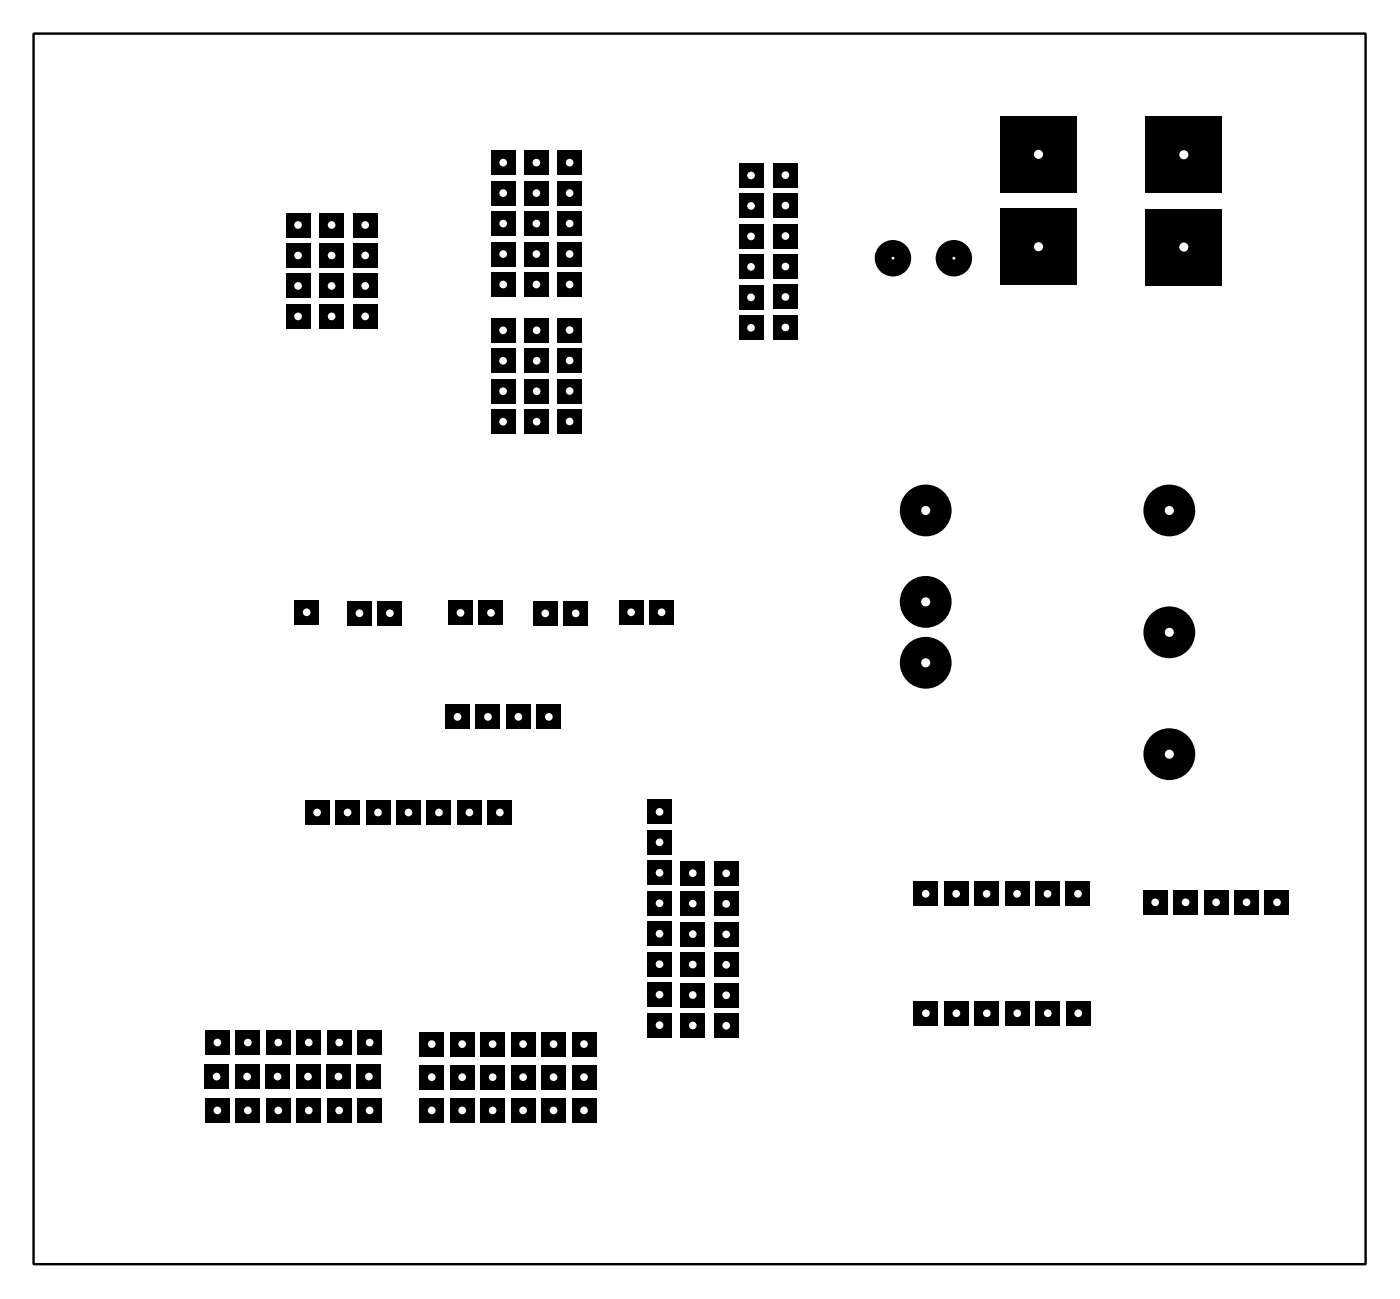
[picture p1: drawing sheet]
<svg xmlns="http://www.w3.org/2000/svg" width="117mm" height="108mm" viewBox="0 0 117 108" stroke-linecap="round" stroke-linejoin="round" font-family="sans-serif">
<path d="M17.1 91.6h2v2h-2z" fill="#000"/>
<circle cx="18.1" cy="92.6" r=".32" fill="#fff"/>
<path d="M19.7 91.6h2v2h-2z" fill="#000"/>
<circle cx="20.7" cy="92.6" r=".32" fill="#fff"/>
<path d="M22.2 91.6h2v2h-2z" fill="#000"/>
<circle cx="23.2" cy="92.6" r=".32" fill="#fff"/>
<path d="M24.7 91.6h2.1v2h-2.1z" fill="#000"/>
<circle cx="25.7" cy="92.6" r=".32" fill="#fff"/>
<path d="M27.3 91.6h2v2h-2z" fill="#000"/>
<circle cx="28.3" cy="92.6" r=".32" fill="#fff"/>
<path d="M29.8 91.6h2v2h-2z" fill="#000"/>
<circle cx="30.8" cy="92.6" r=".32" fill="#fff"/>
<path d="M17.1 88.7h2v2.1h-2z" fill="#000"/>
<circle cx="18.1" cy="89.8" r=".32" fill="#fff"/>
<path d="M19.6 88.7h2v2.1h-2z" fill="#000"/>
<circle cx="20.6" cy="89.8" r=".32" fill="#fff"/>
<path d="M22.1 88.7h2.1v2.1h-2.1z" fill="#000"/>
<circle cx="23.1" cy="89.8" r=".32" fill="#fff"/>
<path d="M24.7 88.7h2v2.1h-2z" fill="#000"/>
<circle cx="25.7" cy="89.8" r=".32" fill="#fff"/>
<path d="M27.2 88.7h2v2.1h-2z" fill="#000"/>
<circle cx="28.2" cy="89.8" r=".32" fill="#fff"/>
<path d="M29.8 88.7h2v2.1h-2z" fill="#000"/>
<circle cx="30.8" cy="89.8" r=".32" fill="#fff"/>
<path d="M17.1 85.9h2v2h-2z" fill="#000"/>
<circle cx="18.1" cy="86.9" r=".32" fill="#fff"/>
<path d="M19.7 85.9h2v2h-2z" fill="#000"/>
<circle cx="20.7" cy="86.9" r=".32" fill="#fff"/>
<path d="M22.2 85.9h2v2h-2z" fill="#000"/>
<circle cx="23.2" cy="86.9" r=".32" fill="#fff"/>
<path d="M24.7 85.9h2.1v2h-2.1z" fill="#000"/>
<circle cx="25.7" cy="86.9" r=".32" fill="#fff"/>
<path d="M27.3 85.9h2v2h-2z" fill="#000"/>
<circle cx="28.3" cy="86.9" r=".32" fill="#fff"/>
<path d="M29.8 85.9h2v2h-2z" fill="#000"/>
<circle cx="30.8" cy="86.9" r=".32" fill="#fff"/>
<path d="M35 91.6h2v2h-2z" fill="#000"/>
<circle cx="36" cy="92.6" r=".32" fill="#fff"/>
<path d="M37.5 91.6h2.1v2h-2.1z" fill="#000"/>
<circle cx="38.5" cy="92.6" r=".32" fill="#fff"/>
<path d="M40.1 91.6h2v2h-2z" fill="#000"/>
<circle cx="41.1" cy="92.6" r=".32" fill="#fff"/>
<path d="M42.6 91.6h2v2h-2z" fill="#000"/>
<circle cx="43.6" cy="92.6" r=".32" fill="#fff"/>
<path d="M45.2 91.6h2v2h-2z" fill="#000"/>
<circle cx="46.2" cy="92.6" r=".32" fill="#fff"/>
<path d="M47.7 91.6h2v2h-2z" fill="#000"/>
<circle cx="48.7" cy="92.6" r=".32" fill="#fff"/>
<path d="M35 88.8h2v2h-2z" fill="#000"/>
<circle cx="36" cy="89.8" r=".32" fill="#fff"/>
<path d="M37.5 88.8h2.1v2h-2.1z" fill="#000"/>
<circle cx="38.5" cy="89.8" r=".32" fill="#fff"/>
<path d="M40.1 88.8h2v2h-2z" fill="#000"/>
<circle cx="41.1" cy="89.8" r=".32" fill="#fff"/>
<path d="M42.6 88.8h2v2h-2z" fill="#000"/>
<circle cx="43.6" cy="89.8" r=".32" fill="#fff"/>
<path d="M45.2 88.8h2v2h-2z" fill="#000"/>
<circle cx="46.2" cy="89.8" r=".32" fill="#fff"/>
<path d="M47.7 88.8h2v2h-2z" fill="#000"/>
<circle cx="48.7" cy="89.8" r=".32" fill="#fff"/>
<path d="M35 86h2v2.1h-2z" fill="#000"/>
<circle cx="36" cy="87" r=".32" fill="#fff"/>
<path d="M37.5 86h2.1v2.1h-2.1z" fill="#000"/>
<circle cx="38.5" cy="87" r=".32" fill="#fff"/>
<path d="M40.1 86h2v2.1h-2z" fill="#000"/>
<circle cx="41.1" cy="87" r=".32" fill="#fff"/>
<path d="M42.6 86h2v2.1h-2z" fill="#000"/>
<circle cx="43.6" cy="87" r=".32" fill="#fff"/>
<path d="M45.2 86h2v2.1h-2z" fill="#000"/>
<circle cx="46.2" cy="87" r=".32" fill="#fff"/>
<path d="M47.7 86h2v2.1h-2z" fill="#000"/>
<circle cx="48.7" cy="87" r=".32" fill="#fff"/>
<path d="M56.8 84.5h2v2h-2z" fill="#000"/>
<circle cx="57.8" cy="85.5" r=".32" fill="#fff"/>
<path d="M56.8 81.9h2v2.1h-2z" fill="#000"/>
<circle cx="57.8" cy="83" r=".32" fill="#fff"/>
<path d="M56.8 79.4h2v2h-2z" fill="#000"/>
<circle cx="57.8" cy="80.4" r=".32" fill="#fff"/>
<path d="M56.8 76.9h2v2h-2z" fill="#000"/>
<circle cx="57.8" cy="77.9" r=".32" fill="#fff"/>
<path d="M56.8 74.3h2v2h-2z" fill="#000"/>
<circle cx="57.8" cy="75.3" r=".32" fill="#fff"/>
<path d="M56.8 71.8h2v2h-2z" fill="#000"/>
<circle cx="57.8" cy="72.8" r=".32" fill="#fff"/>
<path d="M25.4 66.7h2.1v2h-2.1z" fill="#000"/>
<circle cx="26.4" cy="67.7" r=".32" fill="#fff"/>
<path d="M28 66.7h2v2h-2z" fill="#000"/>
<circle cx="29" cy="67.7" r=".32" fill="#fff"/>
<path d="M30.5 66.7h2v2h-2z" fill="#000"/>
<circle cx="31.5" cy="67.7" r=".32" fill="#fff"/>
<path d="M33.1 66.7h2v2h-2z" fill="#000"/>
<circle cx="34.1" cy="67.7" r=".32" fill="#fff"/>
<path d="M35.6 66.7h2v2h-2z" fill="#000"/>
<circle cx="36.6" cy="67.7" r=".32" fill="#fff"/>
<path d="M38.1 66.7h2.1v2h-2.1z" fill="#000"/>
<circle cx="39.1" cy="67.7" r=".32" fill="#fff"/>
<path d="M40.7 66.7h2v2h-2z" fill="#000"/>
<circle cx="41.7" cy="67.7" r=".32" fill="#fff"/>
<path d="M59.6 84.5h2v2h-2z" fill="#000"/>
<circle cx="60.6" cy="85.5" r=".32" fill="#fff"/>
<path d="M59.6 82h2v2h-2z" fill="#000"/>
<circle cx="60.6" cy="83" r=".32" fill="#fff"/>
<path d="M59.6 79.4h2v2h-2z" fill="#000"/>
<circle cx="60.6" cy="80.4" r=".32" fill="#fff"/>
<path d="M59.6 76.9h2v2h-2z" fill="#000"/>
<circle cx="60.6" cy="77.9" r=".32" fill="#fff"/>
<path d="M59.6 74.3h2v2.1h-2z" fill="#000"/>
<circle cx="60.6" cy="75.4" r=".32" fill="#fff"/>
<path d="M59.6 71.8h2v2h-2z" fill="#000"/>
<circle cx="60.6" cy="72.8" r=".32" fill="#fff"/>
<path d="M54 84.5h2v2h-2z" fill="#000"/>
<circle cx="55" cy="85.5" r=".32" fill="#fff"/>
<path d="M54 81.9h2v2h-2z" fill="#000"/>
<circle cx="55" cy="82.9" r=".32" fill="#fff"/>
<path d="M54 79.4h2v2h-2z" fill="#000"/>
<circle cx="55" cy="80.4" r=".32" fill="#fff"/>
<path d="M54 76.8h2v2.1h-2z" fill="#000"/>
<circle cx="55" cy="77.8" r=".32" fill="#fff"/>
<path d="M54 74.3h2v2h-2z" fill="#000"/>
<circle cx="55" cy="75.3" r=".32" fill="#fff"/>
<path d="M54 71.8h2v2h-2z" fill="#000"/>
<circle cx="55" cy="72.8" r=".32" fill="#fff"/>
<path d="M54 69.2h2v2h-2z" fill="#000"/>
<circle cx="55" cy="70.2" r=".32" fill="#fff"/>
<path d="M54 66.7h2v2h-2z" fill="#000"/>
<circle cx="55" cy="67.7" r=".32" fill="#fff"/>
<path d="M23.8 17.7h2.1v2.1h-2.1z" fill="#000"/>
<circle cx="24.9" cy="18.8" r=".32" fill="#fff"/>
<path d="M23.8 20.3h2.1v2h-2.1z" fill="#000"/>
<circle cx="24.9" cy="21.3" r=".32" fill="#fff"/>
<path d="M23.8 22.8h2.1v2h-2.1z" fill="#000"/>
<circle cx="24.9" cy="23.8" r=".32" fill="#fff"/>
<path d="M23.8 25.4h2.1v2h-2.1z" fill="#000"/>
<circle cx="24.9" cy="26.4" r=".32" fill="#fff"/>
<path d="M26.6 17.7h2.1v2.1h-2.1z" fill="#000"/>
<circle cx="27.7" cy="18.8" r=".32" fill="#fff"/>
<path d="M26.6 20.3h2.1v2h-2.1z" fill="#000"/>
<circle cx="27.7" cy="21.3" r=".32" fill="#fff"/>
<path d="M26.6 22.8h2.1v2h-2.1z" fill="#000"/>
<circle cx="27.7" cy="23.8" r=".32" fill="#fff"/>
<path d="M26.6 25.4h2.1v2h-2.1z" fill="#000"/>
<circle cx="27.7" cy="26.4" r=".32" fill="#fff"/>
<path d="M29.4 17.7h2.1v2.1h-2.1z" fill="#000"/>
<circle cx="30.5" cy="18.8" r=".32" fill="#fff"/>
<path d="M29.4 20.3h2.1v2h-2.1z" fill="#000"/>
<circle cx="30.5" cy="21.3" r=".32" fill="#fff"/>
<path d="M29.4 22.8h2.1v2h-2.1z" fill="#000"/>
<circle cx="30.5" cy="23.8" r=".32" fill="#fff"/>
<path d="M29.4 25.4h2.1v2h-2.1z" fill="#000"/>
<circle cx="30.5" cy="26.4" r=".32" fill="#fff"/>
<path d="M40.9 26.5h2.1v2h-2.1z" fill="#000"/>
<circle cx="42" cy="27.5" r=".32" fill="#fff"/>
<path d="M40.9 29.1h2.1v2h-2.1z" fill="#000"/>
<circle cx="42" cy="30.1" r=".32" fill="#fff"/>
<path d="M40.9 31.6h2.1v2h-2.1z" fill="#000"/>
<circle cx="42" cy="32.6" r=".32" fill="#fff"/>
<path d="M40.9 34.1h2.1v2.1h-2.1z" fill="#000"/>
<circle cx="42" cy="35.2" r=".32" fill="#fff"/>
<path d="M43.7 26.5h2.1v2h-2.1z" fill="#000"/>
<circle cx="44.8" cy="27.5" r=".32" fill="#fff"/>
<path d="M43.7 29.1h2.1v2h-2.1z" fill="#000"/>
<circle cx="44.8" cy="30.1" r=".32" fill="#fff"/>
<path d="M43.7 31.6h2.1v2h-2.1z" fill="#000"/>
<circle cx="44.8" cy="32.6" r=".32" fill="#fff"/>
<path d="M43.7 34.1h2.1v2.1h-2.1z" fill="#000"/>
<circle cx="44.8" cy="35.2" r=".32" fill="#fff"/>
<path d="M46.5 26.5h2v2h-2z" fill="#000"/>
<circle cx="47.5" cy="27.5" r=".32" fill="#fff"/>
<path d="M46.5 29h2v2.1h-2z" fill="#000"/>
<circle cx="47.5" cy="30.1" r=".32" fill="#fff"/>
<path d="M46.5 31.6h2v2h-2z" fill="#000"/>
<circle cx="47.5" cy="32.6" r=".32" fill="#fff"/>
<path d="M46.5 34.1h2v2h-2z" fill="#000"/>
<circle cx="47.5" cy="35.1" r=".32" fill="#fff"/>
<path d="M41 22.7h2v2h-2z" fill="#000"/>
<circle cx="42" cy="23.7" r=".32" fill="#fff"/>
<path d="M41 20.2h2v2h-2z" fill="#000"/>
<circle cx="42" cy="21.2" r=".32" fill="#fff"/>
<path d="M41 17.6h2v2h-2z" fill="#000"/>
<circle cx="42" cy="18.6" r=".32" fill="#fff"/>
<path d="M41 15.1h2v2h-2z" fill="#000"/>
<circle cx="42" cy="16.1" r=".32" fill="#fff"/>
<path d="M41 12.5h2v2.1h-2z" fill="#000"/>
<circle cx="42" cy="13.6" r=".32" fill="#fff"/>
<path d="M43.7 22.7h2v2h-2z" fill="#000"/>
<circle cx="44.7" cy="23.7" r=".32" fill="#fff"/>
<path d="M43.7 20.2h2v2h-2z" fill="#000"/>
<circle cx="44.7" cy="21.2" r=".32" fill="#fff"/>
<path d="M43.7 17.6h2v2h-2z" fill="#000"/>
<circle cx="44.7" cy="18.6" r=".32" fill="#fff"/>
<path d="M43.7 15.1h2v2h-2z" fill="#000"/>
<circle cx="44.7" cy="16.1" r=".32" fill="#fff"/>
<path d="M43.7 12.5h2v2.1h-2z" fill="#000"/>
<circle cx="44.7" cy="13.6" r=".32" fill="#fff"/>
<path d="M46.5 22.7h2v2h-2z" fill="#000"/>
<circle cx="47.5" cy="23.7" r=".32" fill="#fff"/>
<path d="M46.5 20.2h2v2h-2z" fill="#000"/>
<circle cx="47.5" cy="21.2" r=".32" fill="#fff"/>
<path d="M46.5 17.6h2v2h-2z" fill="#000"/>
<circle cx="47.5" cy="18.6" r=".32" fill="#fff"/>
<path d="M46.5 15.1h2v2h-2z" fill="#000"/>
<circle cx="47.5" cy="16.1" r=".32" fill="#fff"/>
<path d="M46.5 12.5h2v2.1h-2z" fill="#000"/>
<circle cx="47.5" cy="13.6" r=".32" fill="#fff"/>
<path d="M64.5 13.6h2v2h-2z" fill="#000"/>
<circle cx="65.5" cy="14.6" r=".32" fill="#fff"/>
<path d="M64.5 16.1h2v2h-2z" fill="#000"/>
<circle cx="65.5" cy="17.1" r=".32" fill="#fff"/>
<path d="M64.5 18.7h2v2h-2z" fill="#000"/>
<circle cx="65.5" cy="19.7" r=".32" fill="#fff"/>
<path d="M64.5 21.2h2v2h-2z" fill="#000"/>
<circle cx="65.5" cy="22.2" r=".32" fill="#fff"/>
<path d="M64.5 23.7h2v2.1h-2z" fill="#000"/>
<circle cx="65.5" cy="24.8" r=".32" fill="#fff"/>
<path d="M64.5 26.3h2v2h-2z" fill="#000"/>
<circle cx="65.5" cy="27.3" r=".32" fill="#fff"/>
<path d="M61.6 13.6h2v2h-2z" fill="#000"/>
<circle cx="62.6" cy="14.6" r=".32" fill="#fff"/>
<path d="M61.6 16.2h2v2h-2z" fill="#000"/>
<circle cx="62.6" cy="17.2" r=".32" fill="#fff"/>
<path d="M61.6 18.7h2v2h-2z" fill="#000"/>
<circle cx="62.6" cy="19.7" r=".32" fill="#fff"/>
<path d="M61.6 21.2h2v2.1h-2z" fill="#000"/>
<circle cx="62.6" cy="22.2" r=".32" fill="#fff"/>
<path d="M61.6 23.8h2v2h-2z" fill="#000"/>
<circle cx="62.6" cy="24.8" r=".32" fill="#fff"/>
<path d="M61.6 26.3h2v2h-2z" fill="#000"/>
<circle cx="62.6" cy="27.3" r=".32" fill="#fff"/>
<path d="M47 50.1h2v2h-2z" fill="#000"/>
<circle cx="48" cy="51.1" r=".32" fill="#fff"/>
<path d="M44.5 50.1h2v2h-2z" fill="#000"/>
<circle cx="45.5" cy="51.1" r=".32" fill="#fff"/>
<path d="M83.4 17.4h6.4v6.3h-6.4z" fill="#000"/>
<circle cx="86.6" cy="20.6" r=".38" fill="#fff"/>
<path d="M83.4 9.7h6.4v6.3h-6.4z" fill="#000"/>
<circle cx="86.6" cy="12.9" r=".38" fill="#fff"/>
<path d="M29 50.1h2v2h-2z" fill="#000"/>
<circle cx="30" cy="51.1" r=".32" fill="#fff"/>
<path d="M31.5 50.1h2v2h-2z" fill="#000"/>
<circle cx="32.5" cy="51.1" r=".32" fill="#fff"/>
<path d="M95.6 17.4h6.3v6.4h-6.3z" fill="#000"/>
<circle cx="98.7" cy="20.6" r=".38" fill="#fff"/>
<path d="M95.6 9.7h6.3v6.4h-6.3z" fill="#000"/>
<circle cx="98.7" cy="12.9" r=".38" fill="#fff"/>
<path d="M76.2 73.5h2v2h-2z" fill="#000"/>
<circle cx="77.2" cy="74.5" r=".32" fill="#fff"/>
<path d="M78.7 73.5h2.1v2h-2.1z" fill="#000"/>
<circle cx="79.7" cy="74.5" r=".32" fill="#fff"/>
<path d="M81.3 73.5h2v2h-2z" fill="#000"/>
<circle cx="82.3" cy="74.5" r=".32" fill="#fff"/>
<path d="M83.8 73.5h2v2h-2z" fill="#000"/>
<circle cx="84.8" cy="74.5" r=".32" fill="#fff"/>
<path d="M86.4 73.5h2v2h-2z" fill="#000"/>
<circle cx="87.4" cy="74.5" r=".32" fill="#fff"/>
<path d="M88.9 73.5h2v2h-2z" fill="#000"/>
<circle cx="89.9" cy="74.5" r=".32" fill="#fff"/>
<path d="M76.2 83.5h2v2h-2z" fill="#000"/>
<circle cx="77.2" cy="84.5" r=".32" fill="#fff"/>
<path d="M78.8 83.5h2v2h-2z" fill="#000"/>
<circle cx="79.8" cy="84.5" r=".32" fill="#fff"/>
<path d="M81.3 83.5h2v2h-2z" fill="#000"/>
<circle cx="82.3" cy="84.5" r=".32" fill="#fff"/>
<path d="M83.8 83.5h2.1v2h-2.1z" fill="#000"/>
<circle cx="84.8" cy="84.5" r=".32" fill="#fff"/>
<path d="M86.4 83.5h2v2h-2z" fill="#000"/>
<circle cx="87.4" cy="84.5" r=".32" fill="#fff"/>
<path d="M88.9 83.5h2v2h-2z" fill="#000"/>
<circle cx="89.9" cy="84.5" r=".32" fill="#fff"/>
<path d="M37.1 58.8h2.1v2h-2.1z" fill="#000"/>
<circle cx="38.2" cy="59.8" r=".32" fill="#fff"/>
<path d="M39.7 58.8h2v2h-2z" fill="#000"/>
<circle cx="40.7" cy="59.8" r=".32" fill="#fff"/>
<path d="M42.2 58.8h2v2h-2z" fill="#000"/>
<circle cx="43.2" cy="59.8" r=".32" fill="#fff"/>
<path d="M44.8 58.8h2v2h-2z" fill="#000"/>
<circle cx="45.8" cy="59.8" r=".32" fill="#fff"/>
<path d="M24.6 50h2v2.1h-2z" fill="#000"/>
<circle cx="25.6" cy="51" r=".32" fill="#fff"/>
<circle cx="74.5" cy="21.5" r="1.52" fill="#000"/>
<circle cx="74.5" cy="21.5" r=".12" fill="#fff"/>
<circle cx="79.6" cy="21.5" r="1.52" fill="#000"/>
<circle cx="79.6" cy="21.5" r=".12" fill="#fff"/>
<circle cx="77.2" cy="42.6" r="2.16" fill="#000"/>
<circle cx="77.2" cy="42.6" r=".38" fill="#fff"/>
<circle cx="77.2" cy="50.2" r="2.16" fill="#000"/>
<circle cx="77.2" cy="50.2" r=".38" fill="#fff"/>
<circle cx="77.2" cy="55.3" r="2.16" fill="#000"/>
<circle cx="77.2" cy="55.3" r=".38" fill="#fff"/>
<circle cx="97.5" cy="62.9" r="2.16" fill="#000"/>
<circle cx="97.5" cy="62.9" r=".38" fill="#fff"/>
<circle cx="97.5" cy="42.6" r="2.16" fill="#000"/>
<circle cx="97.5" cy="42.6" r=".38" fill="#fff"/>
<circle cx="97.5" cy="52.7" r="2.16" fill="#000"/>
<circle cx="97.5" cy="52.7" r=".38" fill="#fff"/>
<path d="M39.9 50.1h2.1v2h-2.1z" fill="#000"/>
<circle cx="40.9" cy="51.1" r=".32" fill="#fff"/>
<path d="M37.4 50.1h2v2h-2z" fill="#000"/>
<circle cx="38.4" cy="51.1" r=".32" fill="#fff"/>
<path d="M54.2 50h2v2.1h-2z" fill="#000"/>
<circle cx="55.2" cy="51" r=".32" fill="#fff"/>
<path d="M51.6 50h2v2.1h-2z" fill="#000"/>
<circle cx="52.6" cy="51" r=".32" fill="#fff"/>
<path d="M105.5 74.2h2v2h-2z" fill="#000"/>
<circle cx="106.5" cy="75.2" r=".32" fill="#fff"/>
<path d="M103 74.2h2v2h-2z" fill="#000"/>
<circle cx="104" cy="75.2" r=".32" fill="#fff"/>
<path d="M100.4 74.2h2v2h-2z" fill="#000"/>
<circle cx="101.4" cy="75.2" r=".32" fill="#fff"/>
<path d="M97.9 74.2h2v2h-2z" fill="#000"/>
<circle cx="98.9" cy="75.2" r=".32" fill="#fff"/>
<path d="M95.3 74.2h2.1v2h-2.1z" fill="#000"/>
<circle cx="96.3" cy="75.2" r=".32" fill="#fff"/>
<path d="M2.8 2.8h111.1v102.6h-111.1z" fill="none" stroke="#000" stroke-width=".2"/>
</svg>
